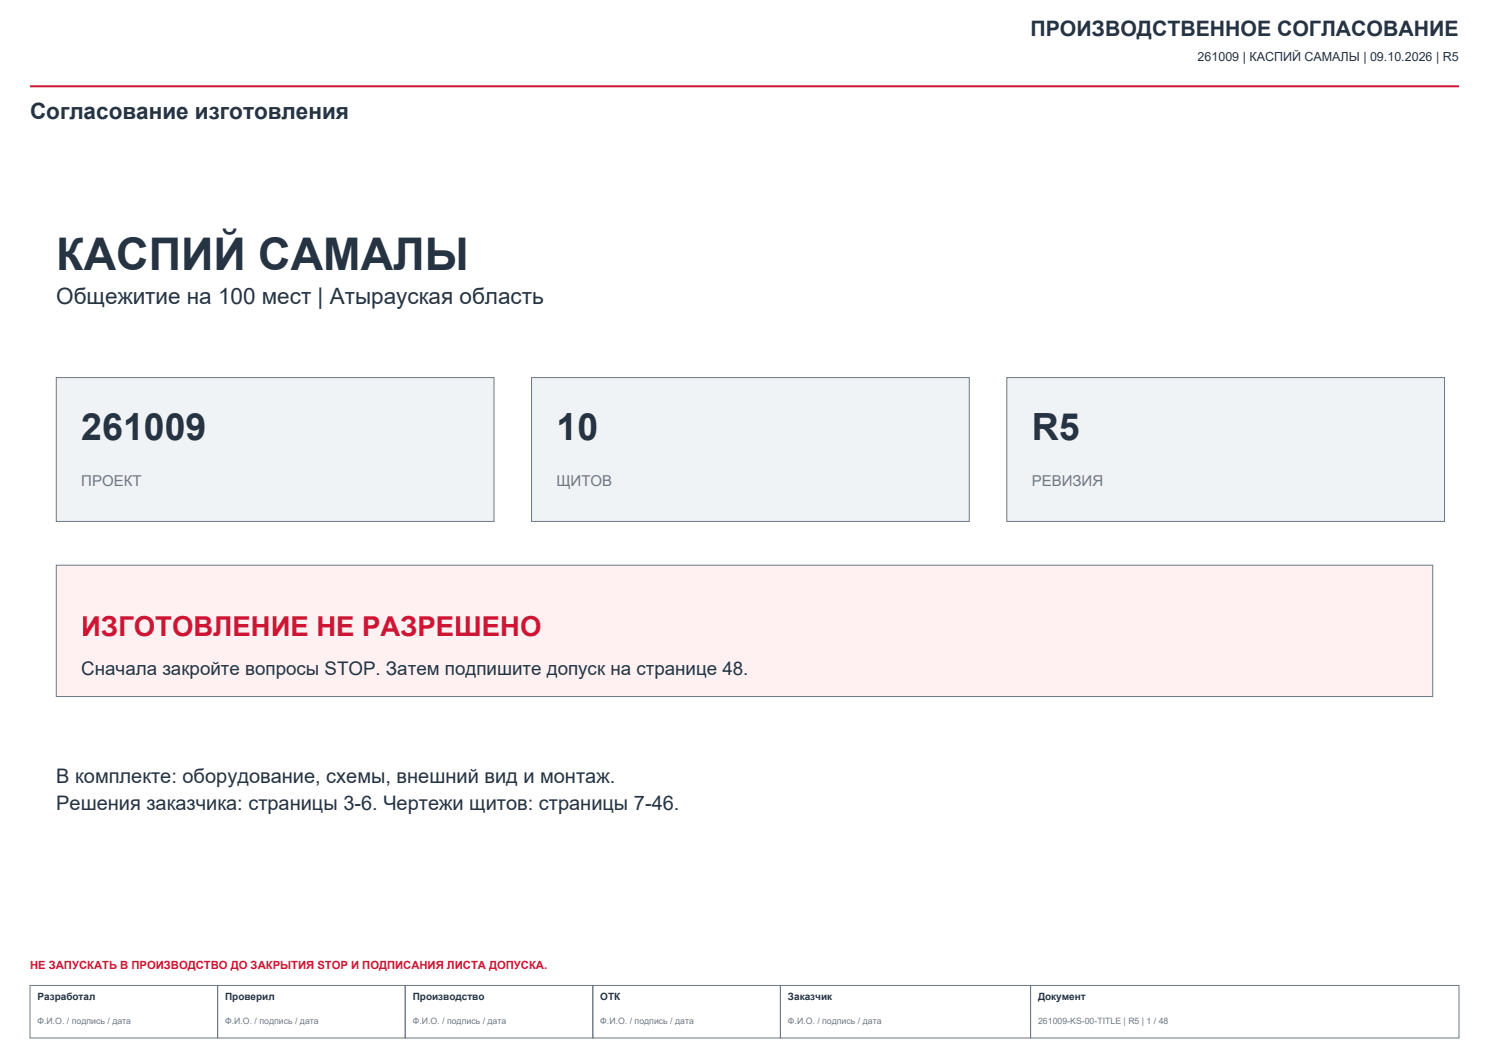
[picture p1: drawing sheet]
<svg xmlns="http://www.w3.org/2000/svg" width="420mm" height="297mm" viewBox="0 0 420 297" stroke-linecap="round" stroke-linejoin="round" font-family="sans-serif">
<defs><g id="words">
<text font-size="12.7" fill="#253342" x="15.9" y="76.2">КАСПИЙ САМАЛЫ</text>
<g font-size="10.6" fill="#253342">
<text x="22.9" y="124.1">261009</text>
<text x="157" y="124.1">10</text>
<text x="291" y="124.1">R5</text>
</g>
<text font-size="7.8" fill="#cd1634" x="22.9" y="179.5">ИЗГОТОВЛЕНИЕ НЕ РАЗРЕШЕНО</text>
<g font-size="6.3" fill="#253342">
<text x="8.5" y="33.5">Согласование изготовления</text>
<text x="15.9" y="85.7">Общежитие на 100 мест | Атырауская область</text>
</g>
<text font-size="6" fill="#253342" x="290.7" y="10.2">ПРОИЗВОДСТВЕННОЕ СОГЛАСОВАНИЕ</text>
<g font-size="5.6" fill="#253342">
<text x="15.9" y="220.8">В комплекте: оборудование, схемы, внешний вид и монтаж.</text>
<text x="15.9" y="228.4">Решения заказчика: страницы 3-6. Чертежи щитов: страницы 7-46.</text>
</g>
<text font-size="5.3" fill="#253342" x="22.9" y="190.5">Сначала закройте вопросы STOP. Затем подпишите допуск на странице 48.</text>
<g font-size="4.2" fill="#6d7884">
<text x="22.9" y="137.2">ПРОЕКТ</text>
<text x="157" y="137.2">ЩИТОВ</text>
<text x="291" y="137.2">РЕВИЗИЯ</text>
</g>
<text font-size="3.5" fill="#253342" x="337.8" y="17.3">261009 | КАСПИЙ САМАЛЫ | 09.10.2026 | R5</text>
<text font-size="3.2" fill="#cd1634" x="8.5" y="273.4">НЕ ЗАПУСКАТЬ В ПРОИЗВОДСТВО ДО ЗАКРЫТИЯ STOP И ПОДПИСАНИЯ ЛИСТА ДОПУСКА.</text>
<g font-size="2.8" fill="#253342">
<text x="10.6" y="282.2">Разработал</text>
<text x="63.5" y="282.2">Проверил</text>
<text x="116.4" y="282.2">Производство</text>
<text x="169.3" y="282.2">ОТК</text>
<text x="222.2" y="282.2">Заказчик</text>
<text x="292.8" y="282.2">Документ</text>
</g>
<g font-size="2.5" fill="#6d7884">
<text x="10.6" y="288.9">Ф.И.О. / подпись / дата</text>
<text x="63.5" y="288.9">Ф.И.О. / подпись / дата</text>
<text x="116.4" y="288.9">Ф.И.О. / подпись / дата</text>
<text x="169.3" y="288.9">Ф.И.О. / подпись / дата</text>
<text x="222.2" y="288.9">Ф.И.О. / подпись / дата</text>
<text x="292.8" y="288.9">261009-KS-00-TITLE | R5 | 1 / 48</text>
</g>
</g></defs>
<path d="M8.5 24.3h403" fill="none" stroke="#cd1634" stroke-width=".56"/>
<path d="M8.5 278h52.9v14.8h-52.9zM61.4 278h52.9v14.8h-52.9zM114.3 278h52.9v14.8h-52.9zM167.2 278h52.9v14.8h-52.9zM220.1 278h70.6v14.8h-70.6zM290.7 278h120.8v14.8h-120.8z" fill="none" stroke="#6d7884" stroke-width=".28"/>
<g fill="#f0f3f6" stroke="#6d7884" stroke-width=".28">
<path d="M15.9 106.5h123.4v40.6h-123.4z" fill-rule="evenodd"/>
<path d="M149.9 106.5h123.5v40.6h-123.5z" fill-rule="evenodd"/>
<path d="M284 106.5h123.5v40.6h-123.5z" fill-rule="evenodd"/>
</g>
<path d="M15.9 159.4h388.2v37.1h-388.2z" fill-rule="evenodd" fill="#fff1f1" stroke="#6d7884" stroke-width=".28"/>
<use href="#words"/>
</svg>
